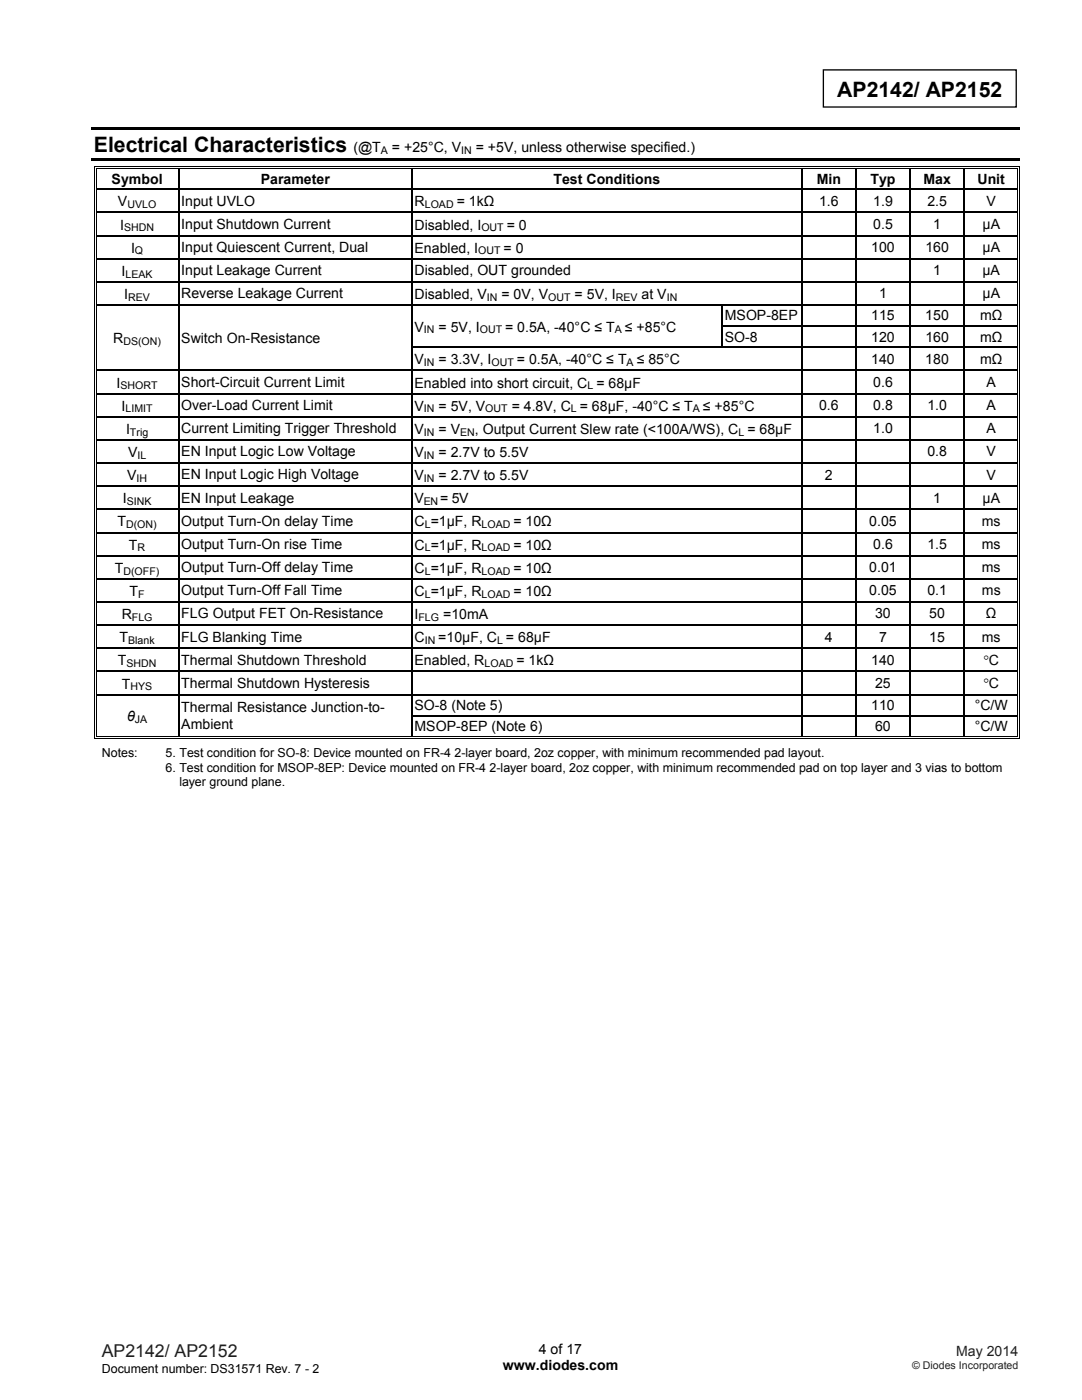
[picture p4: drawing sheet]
<svg xmlns="http://www.w3.org/2000/svg" width="216mm" height="279mm" viewBox="0 0 216 279" stroke-linecap="round" stroke-linejoin="round" font-family="sans-serif">
<defs><g id="words">
<g font-size="4.2">
<text x="167.1" y="19.3">AP2142/ AP2152</text>
<text x="18.7" y="30.3">Electrical Characteristics</text>
</g>
<text font-size="3.5" fill="#231f20" x="20.3" y="270.9">AP2142/ AP2152</text>
<g font-size="2.8">
<text x="70.5" y="30.3">(@T</text>
<text x="78.2" y="30.3">= +25°C, V</text>
<text x="94.9" y="30.3">= +5V, unless otherwise specified.)</text>
<text x="22.3" y="36.6">Symbol</text>
<text x="23.5" y="41.2">V</text>
<text x="36.2" y="41">Input UVLO</text>
<text x="52.1" y="36.6">Parameter</text>
<text x="82.7" y="41.2">R</text>
<text x="91.1" y="41.2">= 1kΩ</text>
<text x="110.4" y="36.6">Test Conditions</text>
<text x="163" y="36.6">Min</text>
<text x="163.4" y="41">1.6</text>
<text x="173.7" y="36.6">Typ</text>
<text x="174.2" y="41">1.9</text>
<text x="184.3" y="36.6">Max</text>
<text x="185" y="41">2.5</text>
<text x="195" y="36.6">Unit</text>
<text x="196.9" y="41">V</text>
<text x="24" y="45.8">I</text>
<text x="36.2" y="45.7">Input Shutdown Current</text>
<text x="82.7" y="45.8">Disabled, I</text>
<text x="101.1" y="45.8">= 0</text>
<text x="174.2" y="45.7">0.5</text>
<text x="186.2" y="45.7">1</text>
<text x="196.1" y="45.7">µA</text>
<text x="26.1" y="50.4">I</text>
<text x="36.2" y="50.3">Input Quiescent Current, Dual</text>
<text x="82.7" y="50.4">Enabled, I</text>
<text x="100.5" y="50.4">= 0</text>
<text x="173.8" y="50.3">100</text>
<text x="184.6" y="50.3">160</text>
<text x="196.1" y="50.3">µA</text>
<text x="24.3" y="55.1">I</text>
<text x="24.8" y="59.7">I</text>
<text x="36.2" y="59.5">Reverse Leakage Current</text>
<text x="36.2" y="54.9">Input Leakage Current</text>
<text x="82.7" y="59.7">Disabled, V</text>
<text x="82.7" y="54.9">Disabled, OUT grounded</text>
<text x="100.1" y="59.7">= 0V, V</text>
<text x="114.7" y="59.7">= 5V, I</text>
<text x="128" y="59.7">at V</text>
<text x="175.4" y="59.5">1</text>
<text x="186.2" y="54.9">1</text>
<text x="196" y="54.9">µA</text>
<text x="196.1" y="59.5">µA</text>
<text x="144.6" y="63.9">MSOP-8EP</text>
<text x="173.8" y="63.9">115</text>
<text x="184.6" y="63.9">150</text>
<text x="195.6" y="63.9">mΩ</text>
<text x="22.6" y="68.5">R</text>
<text x="36.2" y="68.4">Switch On-Resistance</text>
<text x="82.7" y="66.2">V</text>
<text x="87.5" y="66.2">= 5V, I</text>
<text x="100.8" y="66.2">= 0.5A, -40°C ≤ T</text>
<text x="124.7" y="66.2">≤ +85°C</text>
<text x="144.6" y="68.2">SO-8</text>
<text x="173.9" y="68.2">120</text>
<text x="184.6" y="68.2">160</text>
<text x="195.6" y="68.2">mΩ</text>
<text x="23.3" y="77.3">I</text>
<text x="36.2" y="77.2">Short-Circuit Current Limit</text>
<text x="82.7" y="77.3">Enabled into short circuit, C = 68µF</text>
<text x="82.7" y="72.7">V</text>
<text x="87.5" y="72.7">= 3.3V, I</text>
<text x="103.1" y="72.7">= 0.5A, -40°C ≤ T</text>
<text x="127" y="72.7">≤ 85°C</text>
<text x="173.8" y="72.6">140</text>
<text x="174.2" y="77.2">0.6</text>
<text x="184.6" y="72.6">180</text>
<text x="195.6" y="72.6">mΩ</text>
<text x="196.9" y="77.2">A</text>
<text x="24.3" y="82">I</text>
<text x="36.2" y="81.8">Over-Load Current Limit</text>
<text x="82.7" y="82">V</text>
<text x="87.5" y="82">= 5V, V</text>
<text x="102.1" y="82">= 4.8V, C = 68µF, -40°C ≤ T</text>
<text x="140.3" y="82">≤ +85°C</text>
<text x="163.4" y="81.8">0.6</text>
<text x="174.2" y="81.8">0.8</text>
<text x="185" y="81.8">1.0</text>
<text x="196.9" y="81.8">A</text>
<text x="25.1" y="86.6">I</text>
<text x="36.2" y="86.4">Current Limiting Trigger Threshold</text>
<text x="82.7" y="86.6">V</text>
<text x="87.5" y="86.6">= V</text>
<text x="94.8" y="86.6">, Output Current Slew rate (&lt;100A/WS), C = 68µF</text>
<text x="174.2" y="86.4">1.0</text>
<text x="196.9" y="86.4">A</text>
<text x="25.4" y="95.8">V</text>
<text x="25.5" y="91.2">V</text>
<text x="36.2" y="91.1">EN Input Logic Low Voltage</text>
<text x="36.2" y="95.7">EN Input Logic High Voltage</text>
<text x="82.7" y="91.2">V</text>
<text x="82.7" y="95.8">V</text>
<text x="87.5" y="91.2">= 2.7V to 5.5V</text>
<text x="87.5" y="95.8">= 2.7V to 5.5V</text>
<text x="164.6" y="95.7">2</text>
<text x="185" y="91.1">0.8</text>
<text x="196.9" y="95.7">V</text>
<text x="196.9" y="91.1">V</text>
<text x="24.5" y="100.5">I</text>
<text x="36.2" y="100.3">EN Input Leakage</text>
<text x="82.7" y="100.5">V</text>
<text x="87.9" y="100.5">= 5V</text>
<text x="186.2" y="100.3">1</text>
<text x="196.1" y="100.3">µA</text>
<text x="23.5" y="105.1">T</text>
<text x="36.2" y="104.9">Output Turn-On delay Time</text>
<text x="82.7" y="105.1">C =1µF, R</text>
<text x="102.5" y="105.1">= 10Ω</text>
<text x="173.5" y="104.9">0.05</text>
<text x="195.9" y="104.9">ms</text>
<text x="25.7" y="109.7">T</text>
<text x="36.2" y="109.6">Output Turn-On rise Time</text>
<text x="82.7" y="109.7">C =1µF, R</text>
<text x="102.5" y="109.7">= 10Ω</text>
<text x="174.2" y="109.6">0.6</text>
<text x="185" y="109.6">1.5</text>
<text x="195.9" y="109.6">ms</text>
<text x="22.9" y="114.3">T</text>
<text x="25.8" y="118.9">T</text>
<text x="36.2" y="118.8">Output Turn-Off Fall Time</text>
<text x="36.2" y="114.2">Output Turn-Off delay Time</text>
<text x="82.7" y="118.9">C =1µF, R</text>
<text x="82.7" y="114.3">C =1µF, R</text>
<text x="102.5" y="114.3">= 10Ω</text>
<text x="102.5" y="118.9">= 10Ω</text>
<text x="173.5" y="114.2">0.01</text>
<text x="173.5" y="118.8">0.05</text>
<text x="185" y="118.8">0.1</text>
<text x="195.9" y="114.2">ms</text>
<text x="195.9" y="118.8">ms</text>
<text x="24.3" y="123.5">R</text>
<text x="36.2" y="123.4">FLG Output FET On-Resistance</text>
<text x="82.7" y="123.5">I</text>
<text x="88.4" y="123.5">=10mA</text>
<text x="174.6" y="123.4">30</text>
<text x="185.4" y="123.4">50</text>
<text x="196.7" y="123.4">Ω</text>
<text x="23.9" y="128.2">T</text>
<text x="36.2" y="128">FLG Blanking Time</text>
<text x="82.7" y="128.2">C</text>
<text x="87.5" y="128.2">=10µF, C = 68µF</text>
<text x="164.6" y="128">4</text>
<text x="175.4" y="128">7</text>
<text x="185.4" y="128">15</text>
<text x="195.9" y="128">ms</text>
<text x="23.5" y="132.8">T</text>
<text x="24.3" y="137.4">T</text>
<text x="36.2" y="132.7">Thermal Shutdown Threshold</text>
<text x="36.2" y="137.3">Thermal Shutdown Hysteresis</text>
<text x="82.7" y="132.8">Enabled, R</text>
<text x="103" y="132.8">= 1kΩ</text>
<text x="173.8" y="132.7">140</text>
<text x="174.6" y="137.3">25</text>
<text x="196.2" y="137.4">°C</text>
<text x="196.2" y="132.8">°C</text>
<text x="25.4" y="143.9">θ</text>
<text x="36.2" y="142.2">Thermal Resistance Junction-to-</text>
<text x="82.7" y="141.7">SO-8 (Note 5)</text>
<text x="173.9" y="141.7">110</text>
<text x="194.5" y="141.7">°C/W</text>
<text x="36.2" y="145.4">Ambient</text>
<text x="82.7" y="145.9">MSOP-8EP (Note 6)</text>
<text x="174.6" y="145.9">60</text>
<text x="194.5" y="145.9">°C/W</text>
<text x="100.3" y="273.5">www.diodes.com</text>
<text x="107.5" y="270.2">4 of 17</text>
</g>
<text font-size="2.8" fill="#231f20" x="190.8" y="270.6">May 2014</text>
<g font-size="2.5">
<text x="20.3" y="151.1">Notes:</text>
<text x="33" y="154">6. Test condition for MSOP-8EP: Device mounted on FR-4 2-layer board, 2oz copper, with minimum recommended pad on top layer and 3 vias to bottom</text>
<text x="33" y="151.1">5. Test condition for SO-8: Device mounted on FR-4 2-layer board, 2oz copper, with minimum recommended pad layout.</text>
<text x="35.8" y="156.8">layer ground plane.</text>
<text x="20.3" y="274">Document number: DS31571 Rev. 7 - 2</text>
</g>
<g font-size="2.1">
<text x="76" y="30.7">A</text>
<text x="92" y="30.7">IN</text>
<text x="25.4" y="41.6">UVLO</text>
<text x="84.8" y="41.6">LOAD</text>
<text x="24.8" y="46.2">SHDN</text>
<text x="96.1" y="46.2">OUT</text>
<text x="26.9" y="50.8">Q</text>
<text x="95.4" y="50.8">OUT</text>
<text x="25" y="55.4">LEAK</text>
<text x="25.6" y="60">REV</text>
<text x="97.2" y="60">IN</text>
<text x="109.4" y="60">OUT</text>
<text x="122.9" y="60">REV</text>
<text x="133" y="60">IN</text>
<text x="24.6" y="68.9">DS(ON)</text>
<text x="84.6" y="66.5">IN</text>
<text x="95.7" y="66.5">OUT</text>
<text x="122.7" y="66.5">A</text>
<text x="24" y="77.7">SHORT</text>
<text x="84.6" y="73.1">IN</text>
<text x="98.1" y="73.1">OUT</text>
<text x="117.2" y="77.7">L</text>
<text x="125" y="73.1">A</text>
<text x="25" y="82.3">LIMIT</text>
<text x="84.6" y="82.3">IN</text>
<text x="96.8" y="82.3">OUT</text>
<text x="113.9" y="82.3">L</text>
<text x="138.3" y="82.3">A</text>
<text x="25.9" y="87">Trig</text>
<text x="84.6" y="87">IN</text>
<text x="91.8" y="87">EN</text>
<text x="147.4" y="87">L</text>
<text x="27.4" y="91.6">IL</text>
<text x="84.6" y="91.6">IN</text>
<text x="25.3" y="100.8">SINK</text>
<text x="27.2" y="96.2">IH</text>
<text x="84.5" y="100.8">EN</text>
<text x="84.6" y="96.2">IN</text>
<text x="25.2" y="105.4">D(ON)</text>
<text x="84.8" y="105.4">L</text>
<text x="96.1" y="105.4">LOAD</text>
<text x="27.5" y="110">R</text>
<text x="84.8" y="110">L</text>
<text x="96.1" y="110">LOAD</text>
<text x="24.6" y="114.7">D(OFF)</text>
<text x="27.6" y="119.3">F</text>
<text x="84.8" y="114.7">L</text>
<text x="84.8" y="119.3">L</text>
<text x="96.1" y="114.7">LOAD</text>
<text x="96.1" y="119.3">LOAD</text>
<text x="26.3" y="123.9">FLG</text>
<text x="83.5" y="123.9">FLG</text>
<text x="25.6" y="128.5">Blank</text>
<text x="84.8" y="128.5">IN</text>
<text x="99.2" y="128.5">L</text>
<text x="25.2" y="133.2">SHDN</text>
<text x="26" y="137.8">HYS</text>
<text x="96.7" y="133.2">LOAD</text>
<text x="26.9" y="144.3">JA</text>
</g>
<text font-size="2.1" fill="#231f20" x="182" y="273.2">© Diodes Incorporated</text>
</g></defs>
<path d="M164.3 13.9h38.5v7.5h-38.5z" fill="none" stroke="#000" stroke-width=".26"/>
<g fill="#000">
<path d="M18.2 25.5h185.2v.5h-185.2zM18.2 31.6h185.2v.5h-185.2zM18.8 33.2h.2v.5h-.2zM18.8 33.2h.5v.1h-.5zM18.8 37.6h.2v.3h-.2zM19.2 33.5h.1v.2h-.1zM19.2 37.6h.1v.3h-.1zM35.6 33.7h.2zM35.6 33.2h.5v.1h-.5zM35.6 33.5h.5v.2h-.5zM35.6 37.6h.2v.3h-.2zM82.1 33.7h.3z"/>
<path d="M82.1 33.2h.5v.1h-.5zM82.1 33.5h.5v.2h-.5zM82.1 37.6h.3v.3h-.3zM159.9 33.7h.2zM159.9 33.2h.5v.1h-.5zM159.9 33.5h.5v.2h-.5zM159.9 37.6h.2v.3h-.2zM170.7 33.7h.2zM170.7 33.2h.5v.1h-.5zM170.7 33.5h.5v.2h-.5zM170.7 37.6h.2v.3h-.2zM181.5 33.7h.2z"/>
<path d="M181.5 33.2h.5v.1h-.5zM181.5 33.5h.5v.2h-.5zM181.5 37.6h.2v.3h-.2zM192.3 33.7h.2zM192.3 33.2h.5v.1h-.5zM192.3 33.5h.5v.2h-.5zM192.3 37.6h.2v.3h-.2zM203 33.2h.5v.1h-.5zM203 33.5h.1v.2h-.1zM203 37.6h.1v.3h-.1zM203.3 33.2h.2v.5h-.2zM203.3 37.6h.2v.3h-.2z"/>
<path d="M18.8 42.3h.2v.2h-.2zM18.8 46.9h.2v.3h-.2zM18.8 51.5h.2v.3h-.2zM18.8 56.1h.2v.3h-.2zM19.2 42.3h.1v.2h-.1zM19.2 46.9h.1v.3h-.1zM19.2 51.5h.1v.3h-.1zM19.2 56.1h.1v.3h-.1zM35.6 42.3h.2v.2h-.2zM35.6 46.9h.2v.3h-.2zM35.6 51.5h.2v.3h-.2zM35.6 56.1h.2v.3h-.2z"/>
<path d="M82.1 42.3h.3v.2h-.3zM82.1 46.9h.3v.3h-.3zM82.1 51.5h.3v.3h-.3zM82.1 56.1h.3v.3h-.3zM159.9 42.3h.2v.2h-.2zM159.9 46.9h.2v.3h-.2zM159.9 51.5h.2v.3h-.2zM159.9 56.1h.2v.3h-.2zM170.7 42.3h.2v.2h-.2zM170.7 46.9h.2v.3h-.2zM170.7 51.5h.2v.3h-.2zM170.7 56.1h.2v.3h-.2z"/>
<path d="M181.5 42.3h.2v.2h-.2zM181.5 46.9h.2v.3h-.2zM181.5 51.5h.2v.3h-.2zM181.5 56.1h.2v.3h-.2zM192.3 42.3h.2v.2h-.2zM192.3 46.9h.2v.3h-.2zM192.3 51.5h.2v.3h-.2zM192.3 56.1h.2v.3h-.2zM203 42.3h.1v.2h-.1zM203 46.9h.1v.3h-.1zM203 51.5h.1v.3h-.1zM203 56.1h.1v.3h-.1z"/>
<path d="M203.3 42.3h.2v.2h-.2zM203.3 46.9h.2v.3h-.2zM203.3 51.5h.2v.3h-.2zM203.3 56.1h.2v.3h-.2zM18.8 60.7h.2v.3h-.2zM18.8 65h.2v.2h-.2zM18.8 69.2h.2v.2h-.2zM18.8 73.8h.2v.3h-.2zM18.8 78.4h.2v.3h-.2zM19.2 60.7h.1v.3h-.1zM19.2 65h.1v.2h-.1zM19.2 69.2h.1v.2h-.1z"/>
<path d="M19.2 73.8h.1v.3h-.1zM19.2 78.4h.1v.3h-.1zM35.6 60.7h.2v.3h-.2zM35.6 65h.2v.2h-.2zM35.6 69.2h.2v.2h-.2zM35.6 73.8h.2v.3h-.2zM35.6 78.4h.2v.3h-.2zM82.1 60.7h.3v.3h-.3zM82.1 65h.3v.2h-.3zM82.1 69.2h.3v.2h-.3zM82.1 73.8h.3v.3h-.3zM82.1 78.4h.3v.3h-.3z"/>
<path d="M144 60.7h.3v.3h-.3zM144 65h.3v.2h-.3zM159.9 60.7h.2v.3h-.2zM159.9 65h.2v.2h-.2zM159.9 69.2h.2v.2h-.2zM159.9 73.8h.2v.3h-.2zM159.9 78.4h.2v.3h-.2zM170.7 60.7h.2v.3h-.2zM170.7 65h.2v.2h-.2zM170.7 69.2h.2v.2h-.2zM170.7 73.8h.2v.3h-.2zM170.7 78.4h.2v.3h-.2z"/>
<path d="M181.5 60.7h.2v.3h-.2zM181.5 65h.2v.2h-.2zM181.5 69.2h.2v.2h-.2zM181.5 73.8h.2v.3h-.2zM181.5 78.4h.2v.3h-.2zM192.3 60.7h.2v.3h-.2zM192.3 65h.2v.2h-.2zM192.3 69.2h.2v.2h-.2zM192.3 73.8h.2v.3h-.2zM192.3 78.4h.2v.3h-.2zM203 60.7h.1v.3h-.1zM203 65h.1v.2h-.1z"/>
<path d="M203 69.2h.1v.2h-.1zM203 73.8h.1v.3h-.1zM203 78.4h.1v.3h-.1zM203.3 60.7h.2v.3h-.2zM203.3 65h.2v.2h-.2zM203.3 69.2h.2v.2h-.2zM203.3 73.8h.2v.3h-.2zM203.3 78.4h.2v.3h-.2zM18.8 83h.2v.3h-.2zM18.8 87.7h.2v.2h-.2zM18.8 92.3h.2v.3h-.2zM18.8 96.9h.2v.3h-.2z"/>
<path d="M19.2 83h.1v.3h-.1zM19.2 87.7h.1v.2h-.1zM19.2 92.3h.1v.3h-.1zM19.2 96.9h.1v.3h-.1zM35.6 83h.2v.3h-.2zM35.6 87.7h.2v.2h-.2zM35.6 92.3h.2v.3h-.2zM35.6 96.9h.2v.3h-.2zM82.1 83h.3v.3h-.3zM82.1 87.7h.3v.2h-.3zM82.1 92.3h.3v.3h-.3zM82.1 96.9h.3v.3h-.3z"/>
<path d="M159.9 83h.2v.3h-.2zM159.9 87.7h.2v.2h-.2zM159.9 92.3h.2v.3h-.2zM159.9 96.9h.2v.3h-.2zM170.7 83h.2v.3h-.2zM170.7 87.7h.2v.2h-.2zM170.7 92.3h.2v.3h-.2zM170.7 96.9h.2v.3h-.2zM181.5 83h.2v.3h-.2zM181.5 87.7h.2v.2h-.2zM181.5 92.3h.2v.3h-.2zM181.5 96.9h.2v.3h-.2z"/>
<path d="M192.3 83h.2v.3h-.2zM192.3 87.7h.2v.2h-.2zM192.3 92.3h.2v.3h-.2zM192.3 96.9h.2v.3h-.2zM203 83h.1v.3h-.1zM203 87.7h.1v.2h-.1zM203 92.3h.1v.3h-.1zM203 96.9h.1v.3h-.1zM203.3 83h.2v.3h-.2zM203.3 87.7h.2v.2h-.2zM203.3 92.3h.2v.3h-.2zM203.3 96.9h.2v.3h-.2z"/>
<path d="M18.8 101.5h.2v.3h-.2zM18.8 106.2h.2v.2h-.2zM18.8 110.8h.2v.2h-.2zM18.8 115.4h.2v.3h-.2zM19.2 101.5h.1v.3h-.1zM19.2 106.2h.1v.2h-.1zM19.2 110.8h.1v.2h-.1zM19.2 115.4h.1v.3h-.1zM35.6 101.5h.2v.3h-.2zM35.6 106.2h.2v.2h-.2zM35.6 110.8h.2v.2h-.2zM35.6 115.4h.2v.3h-.2z"/>
<path d="M82.1 101.5h.3v.3h-.3zM82.1 106.2h.3v.2h-.3zM82.1 110.8h.3v.2h-.3zM82.1 115.4h.3v.3h-.3zM159.9 101.5h.2v.3h-.2zM159.9 106.2h.2v.2h-.2zM159.9 110.8h.2v.2h-.2zM159.9 115.4h.2v.3h-.2zM170.7 101.5h.2v.3h-.2zM170.7 106.2h.2v.2h-.2zM170.7 110.8h.2v.2h-.2zM170.7 115.4h.2v.3h-.2z"/>
<path d="M181.5 101.5h.2v.3h-.2zM181.5 106.2h.2v.2h-.2zM181.5 110.8h.2v.2h-.2zM181.5 115.4h.2v.3h-.2zM192.3 101.5h.2v.3h-.2zM192.3 106.2h.2v.2h-.2zM192.3 110.8h.2v.2h-.2zM192.3 115.4h.2v.3h-.2zM203 101.5h.1v.3h-.1zM203 106.2h.1v.2h-.1zM203 110.8h.1v.2h-.1zM203 115.4h.1v.3h-.1z"/>
<path d="M203.3 101.5h.2v.3h-.2zM203.3 106.2h.2v.2h-.2zM203.3 110.8h.2v.2h-.2zM203.3 115.4h.2v.3h-.2zM18.8 120h.2v.3h-.2zM18.8 124.6h.2v.3h-.2zM18.8 129.2h.2v.3h-.2zM18.8 133.9h.2v.3h-.2zM18.8 138.5h.2v.3h-.2zM19.2 120h.1v.3h-.1zM19.2 124.6h.1v.3h-.1zM19.2 129.2h.1v.3h-.1z"/>
<path d="M19.2 133.9h.1v.3h-.1zM19.2 138.5h.1v.3h-.1zM35.6 120h.2v.3h-.2zM35.6 124.6h.2v.3h-.2zM35.6 129.2h.2v.3h-.2zM35.6 133.9h.2v.3h-.2zM35.6 138.5h.2v.3h-.2zM82.1 120h.3v.3h-.3zM82.1 124.6h.3v.3h-.3zM82.1 129.2h.3v.3h-.3zM82.1 133.9h.3v.3h-.3zM82.1 138.5h.3v.3h-.3z"/>
<path d="M159.9 120h.2v.3h-.2zM159.9 124.6h.2v.3h-.2zM159.9 129.2h.2v.3h-.2zM159.9 133.9h.2v.3h-.2zM159.9 138.5h.2v.3h-.2zM170.7 120h.2v.3h-.2zM170.7 124.6h.2v.3h-.2zM170.7 129.2h.2v.3h-.2zM170.7 133.9h.2v.3h-.2zM170.7 138.5h.2v.3h-.2zM181.5 120h.2v.3h-.2zM181.5 124.6h.2v.3h-.2z"/>
<path d="M181.5 129.2h.2v.3h-.2zM181.5 133.9h.2v.3h-.2zM181.5 138.5h.2v.3h-.2zM192.3 120h.2v.3h-.2zM192.3 124.6h.2v.3h-.2zM192.3 129.2h.2v.3h-.2zM192.3 133.9h.2v.3h-.2zM192.3 138.5h.2v.3h-.2zM203 120h.1v.3h-.1zM203 124.6h.1v.3h-.1zM203 129.2h.1v.3h-.1zM203 133.9h.1v.3h-.1z"/>
<path d="M203 138.5h.1v.3h-.1zM203.3 120h.2v.3h-.2zM203.3 124.6h.2v.3h-.2zM203.3 129.2h.2v.3h-.2zM203.3 133.9h.2v.3h-.2zM203.3 138.5h.2v.3h-.2zM18.8 142.7h.2v.3h-.2zM18.8 147.3h.5v.1h-.5zM19.2 142.7h.1v.3h-.1zM19.2 146.9h.1v.2h-.1zM35.6 142.7h.2v.3h-.2zM35.6 146.9h.5v.2h-.5z"/>
<path d="M82.1 142.7h.3v.3h-.3zM82.1 146.9h.5v.2h-.5zM159.9 142.7h.2v.3h-.2zM159.9 146.9h.5v.2h-.5zM170.7 142.7h.2v.3h-.2zM170.7 146.9h.5v.2h-.5zM181.5 142.7h.2v.3h-.2zM181.5 146.9h.5v.2h-.5zM192.3 142.7h.2v.3h-.2zM192.3 146.9h.5v.2h-.5zM203 142.7h.1v.3h-.1zM203 147.3h.5v.1h-.5z"/>
<path d="M203 146.9h.1v.2h-.1zM203.3 142.7h.2v.3h-.2zM203.3 146.9h.2v.5h-.2z"/>
</g>
<g fill="none" stroke="#000" stroke-width=".2">
<path d="M18.9 33.7v3.9M18.9 37.9v4.4M19.2 33.7v3.9M19.2 37.9v4.4M19.3 33.3h16.3M19.3 33.6h16.3M36.1 33.3h46M36.1 33.6h46M82.6 33.3h77.3M82.6 33.6h77.3M160.4 33.3h10.3M160.4 33.6h10.3"/>
<path d="M171.2 33.3h10.3M171.2 33.6h10.3M182 33.3h10.3M182 33.6h10.3M192.8 33.3h10.2M192.8 33.6h10.2M203.1 33.7v3.9M203.1 37.9v4.4M203.4 33.7v3.9M203.4 37.9v4.4M18.9 42.5v4.4M18.9 47.2v4.3"/>
<path d="M18.9 51.8v4.3M18.9 56.4v4.3M19.2 42.5v4.4M19.2 47.2v4.3M19.2 51.8v4.3M19.2 56.4v4.3M203.1 42.5v4.4M203.1 47.2v4.3M203.1 51.8v4.3M203.1 56.4v4.3M203.4 42.5v4.4M203.4 47.2v4.3"/>
<path d="M203.4 51.8v4.3M203.4 56.4v4.3M18.9 61v4M18.9 65.2v4M18.9 69.4v4.4M18.9 74.1v4.3M18.9 78.7v4.3M19.2 61v4M19.2 65.2v4M19.2 69.4v4.4M19.2 74.1v4.3M19.2 78.7v4.3"/>
<path d="M203.1 61v4M203.1 65.2v4M203.1 69.4v4.4M203.1 74.1v4.3M203.1 78.7v4.3M203.4 61v4M203.4 65.2v4M203.4 69.4v4.4M203.4 74.1v4.3M203.4 78.7v4.3M18.9 83.3v4.4M18.9 87.9v4.4"/>
<path d="M18.9 92.6v4.3M18.9 97.2v4.3M19.2 83.3v4.4M19.2 87.9v4.4M19.2 92.6v4.3M19.2 97.2v4.3M203.1 83.3v4.4M203.1 87.9v4.4M203.1 92.6v4.3M203.1 97.2v4.3M203.4 83.3v4.4M203.4 87.9v4.4"/>
<path d="M203.4 92.6v4.3M203.4 97.2v4.3M18.9 101.8v4.4M18.9 106.4v4.4M18.9 111v4.4M18.9 115.7v4.3M19.2 101.8v4.4M19.2 106.4v4.4M19.2 111v4.4M19.2 115.7v4.3M203.1 101.8v4.4M203.1 106.4v4.4"/>
<path d="M203.1 111v4.4M203.1 115.7v4.3M203.4 101.8v4.4M203.4 106.4v4.4M203.4 111v4.4M203.4 115.7v4.3M18.9 120.3v4.3M18.9 124.9v4.3M18.9 129.5v4.4M18.9 134.2v4.3M18.9 138.8v3.9M19.2 120.3v4.3"/>
<path d="M19.2 124.9v4.3M19.2 129.5v4.4M19.2 134.2v4.3M19.2 138.8v3.9M203.1 120.3v4.3M203.1 124.9v4.3M203.1 129.5v4.4M203.1 134.2v4.3M203.1 138.8v3.9M203.4 120.3v4.3M203.4 124.9v4.3M203.4 129.5v4.4"/>
<path d="M203.4 134.2v4.3M203.4 138.8v3.9M18.9 143v4.4M19.2 143v3.9M19.3 147.4h183.7M19.3 147h16.3M36.1 147h46M82.6 147h77.3M160.4 147h10.3M171.2 147h10.3M182 147h10.3M192.8 147h10.2"/>
<path d="M203.1 143v3.9M203.4 143v3.9"/>
</g>
<g fill="none" stroke="#000" stroke-width=".25">
<path d="M19.3 37.8h16.3M35.7 33.7v3.9M35.7 37.9v4.4M35.8 37.8h46.3M82.2 33.7v3.9M82.2 37.9v4.4M82.4 37.8h77.5M160 33.7v3.9M160 37.9v4.4M160.1 37.8h10.6M170.8 33.7v3.9M170.8 37.9v4.4"/>
<path d="M170.9 37.8h10.6M181.6 33.7v3.9M181.6 37.9v4.4M181.7 37.8h10.6M192.4 33.7v3.9M192.4 37.9v4.4M192.5 37.8h10.5M19.3 42.4h16.3M19.3 47h16.3M19.3 51.6h16.3M19.3 56.3h16.3M35.7 42.5v4.4"/>
<path d="M35.7 47.2v4.3M35.7 51.8v4.3M35.7 56.4v4.3M35.8 42.4h46.3M35.8 47h46.3M35.8 51.6h46.3M35.8 56.3h46.3M82.2 42.5v4.4M82.2 47.2v4.3M82.2 51.8v4.3M82.2 56.4v4.3M82.4 42.4h77.5"/>
<path d="M82.4 47h77.5M82.4 51.6h77.5M82.4 56.3h77.5M160 42.5v4.4M160 47.2v4.3M160 51.8v4.3M160 56.4v4.3M160.1 42.4h10.6M160.1 47h10.6M160.1 51.6h10.6M160.1 56.3h10.6M170.8 42.5v4.4"/>
<path d="M170.8 47.2v4.3M170.8 51.8v4.3M170.8 56.4v4.3M170.9 42.4h10.6M170.9 47h10.6M170.9 51.6h10.6M170.9 56.3h10.6M181.6 42.5v4.4M181.6 47.2v4.3M181.6 51.8v4.3M181.6 56.4v4.3M181.7 42.4h10.6"/>
<path d="M181.7 47h10.6M181.7 51.6h10.6M181.7 56.3h10.6M192.4 42.5v4.4M192.4 47.2v4.3M192.4 51.8v4.3M192.4 56.4v4.3M192.5 42.4h10.5M192.5 47h10.5M192.5 51.6h10.5M192.5 56.3h10.5M19.3 60.9h16.3"/>
<path d="M19.3 73.9h16.3M19.3 78.5h16.3M35.7 61v4M35.7 65.2v4M35.7 69.4v4.4M35.7 74.1v4.3M35.7 78.7v4.3M35.8 60.9h46.3M35.8 73.9h46.3M35.8 78.5h46.3M82.2 61v4M82.2 65.2v4"/>
<path d="M82.2 69.4v4.4M82.2 74.1v4.3M82.2 78.7v4.3M82.4 60.9h61.6M82.4 69.3h77.5M82.4 73.9h77.5M82.4 78.5h77.5M144.1 61v4M144.1 65.2v4M144.3 60.9h15.6M144.3 65.1h15.6M160 61v4"/>
<path d="M160 65.2v4M160 69.4v4.4M160 74.1v4.3M160 78.7v4.3M160.1 60.9h10.6M160.1 65.1h10.6M160.1 69.3h10.6M160.1 73.9h10.6M160.1 78.5h10.6M170.8 61v4M170.8 65.2v4M170.8 69.4v4.4"/>
<path d="M170.8 74.1v4.3M170.8 78.7v4.3M170.9 60.9h10.6M170.9 65.1h10.6M170.9 69.3h10.6M170.9 73.9h10.6M170.9 78.5h10.6M181.6 61v4M181.6 65.2v4M181.6 69.4v4.4M181.6 74.1v4.3M181.6 78.7v4.3"/>
<path d="M181.7 60.9h10.6M181.7 65.1h10.6M181.7 69.3h10.6M181.7 73.9h10.6M181.7 78.5h10.6M192.4 61v4M192.4 65.2v4M192.4 69.4v4.4M192.4 74.1v4.3M192.4 78.7v4.3M192.5 60.9h10.5M192.5 65.1h10.5"/>
<path d="M192.5 69.3h10.5M192.5 73.9h10.5M192.5 78.5h10.5M19.3 83.2h16.3M19.3 87.8h16.3M19.3 92.4h16.3M19.3 97h16.3M35.7 83.3v4.4M35.7 87.9v4.4M35.7 92.6v4.3M35.7 97.2v4.3M35.8 83.2h46.3"/>
<path d="M35.8 87.8h46.3M35.8 92.4h46.3M35.8 97h46.3M82.2 83.3v4.4M82.2 87.9v4.4M82.2 92.6v4.3M82.2 97.2v4.3M82.4 83.2h77.5M82.4 87.8h77.5M82.4 92.4h77.5M82.4 97h77.5M160 83.3v4.4"/>
<path d="M160 87.9v4.4M160 92.6v4.3M160 97.2v4.3M160.1 83.2h10.6M160.1 87.8h10.6M160.1 92.4h10.6M160.1 97h10.6M170.8 83.3v4.4M170.8 87.9v4.4M170.8 92.6v4.3M170.8 97.2v4.3M170.9 83.2h10.6"/>
<path d="M170.9 87.8h10.6M170.9 92.4h10.6M170.9 97h10.6M181.6 83.3v4.4M181.6 87.9v4.4M181.6 92.6v4.3M181.6 97.2v4.3M181.7 83.2h10.6M181.7 87.8h10.6M181.7 92.4h10.6M181.7 97h10.6M192.4 83.3v4.4"/>
<path d="M192.4 87.9v4.4M192.4 92.6v4.3M192.4 97.2v4.3M192.5 83.2h10.5M192.5 87.8h10.5M192.5 92.4h10.5M192.5 97h10.5M19.3 101.6h16.3M19.3 106.3h16.3M19.3 110.9h16.3M19.3 115.5h16.3M35.7 101.8v4.4"/>
<path d="M35.7 106.4v4.4M35.7 111v4.4M35.7 115.7v4.3M35.8 101.6h46.3M35.8 106.3h46.3M35.8 110.9h46.3M35.8 115.5h46.3M82.2 101.8v4.4M82.2 106.4v4.4M82.2 111v4.4M82.2 115.7v4.3M82.4 101.6h77.5"/>
<path d="M82.4 106.3h77.5M82.4 110.9h77.5M82.4 115.5h77.5M160 101.8v4.4M160 106.4v4.4M160 111v4.4M160 115.7v4.3M160.1 101.6h10.6M160.1 106.3h10.6M160.1 110.9h10.6M160.1 115.5h10.6M170.8 101.8v4.4"/>
<path d="M170.8 106.4v4.4M170.8 111v4.4M170.8 115.7v4.3M170.9 101.6h10.6M170.9 106.3h10.6M170.9 110.9h10.6M170.9 115.5h10.6M181.6 101.8v4.4M181.6 106.4v4.4M181.6 111v4.4M181.6 115.7v4.3M181.7 101.6h10.6"/>
<path d="M181.7 106.3h10.6M181.7 110.9h10.6M181.7 115.5h10.6M192.4 101.8v4.4M192.4 106.4v4.4M192.4 111v4.4M192.4 115.7v4.3M192.5 101.6h10.5M192.5 106.3h10.5M192.5 110.9h10.5M192.5 115.5h10.5M19.3 120.1h16.3"/>
<path d="M19.3 124.8h16.3M19.3 129.4h16.3M19.3 134h16.3M19.3 138.6h16.3M35.7 120.3v4.3M35.7 124.9v4.3M35.7 129.5v4.4M35.7 134.2v4.3M35.7 138.8v3.9M35.8 120.1h46.3M35.8 124.8h46.3M35.8 129.4h46.3"/>
<path d="M35.8 134h46.3M35.8 138.6h46.3M82.2 120.3v4.3M82.2 124.9v4.3M82.2 129.5v4.4M82.2 134.2v4.3M82.2 138.8v3.9M82.4 120.1h77.5M82.4 124.8h77.5M82.4 129.4h77.5M82.4 134h77.5M82.4 138.6h77.5"/>
<path d="M160 120.3v4.3M160 124.9v4.3M160 129.5v4.4M160 134.2v4.3M160 138.8v3.9M160.1 120.1h10.6M160.1 124.8h10.6M160.1 129.4h10.6M160.1 134h10.6M160.1 138.6h10.6M170.8 120.3v4.3M170.8 124.9v4.3"/>
<path d="M170.8 129.5v4.4M170.8 134.2v4.3M170.8 138.8v3.9M170.9 120.1h10.6M170.9 124.8h10.6M170.9 129.4h10.6M170.9 134h10.6M170.9 138.6h10.6M181.6 120.3v4.3M181.6 124.9v4.3M181.6 129.5v4.4M181.6 134.2v4.3"/>
<path d="M181.6 138.8v3.9M181.7 120.1h10.6M181.7 124.8h10.6M181.7 129.4h10.6M181.7 134h10.6M181.7 138.6h10.6M192.4 120.3v4.3M192.4 124.9v4.3M192.4 129.5v4.4M192.4 134.2v4.3M192.4 138.8v3.9M192.5 120.1h10.5"/>
<path d="M192.5 124.8h10.5M192.5 129.4h10.5M192.5 134h10.5M192.5 138.6h10.5M35.7 143v3.9M82.2 143v3.9M82.4 142.8h77.5M160 143v3.9M160.1 142.8h10.6M170.8 143v3.9M170.9 142.8h10.6M181.6 143v3.9"/>
<path d="M181.7 142.8h10.6M192.4 143v3.9M192.5 142.8h10.5"/>
</g>
<use href="#words"/>
</svg>
